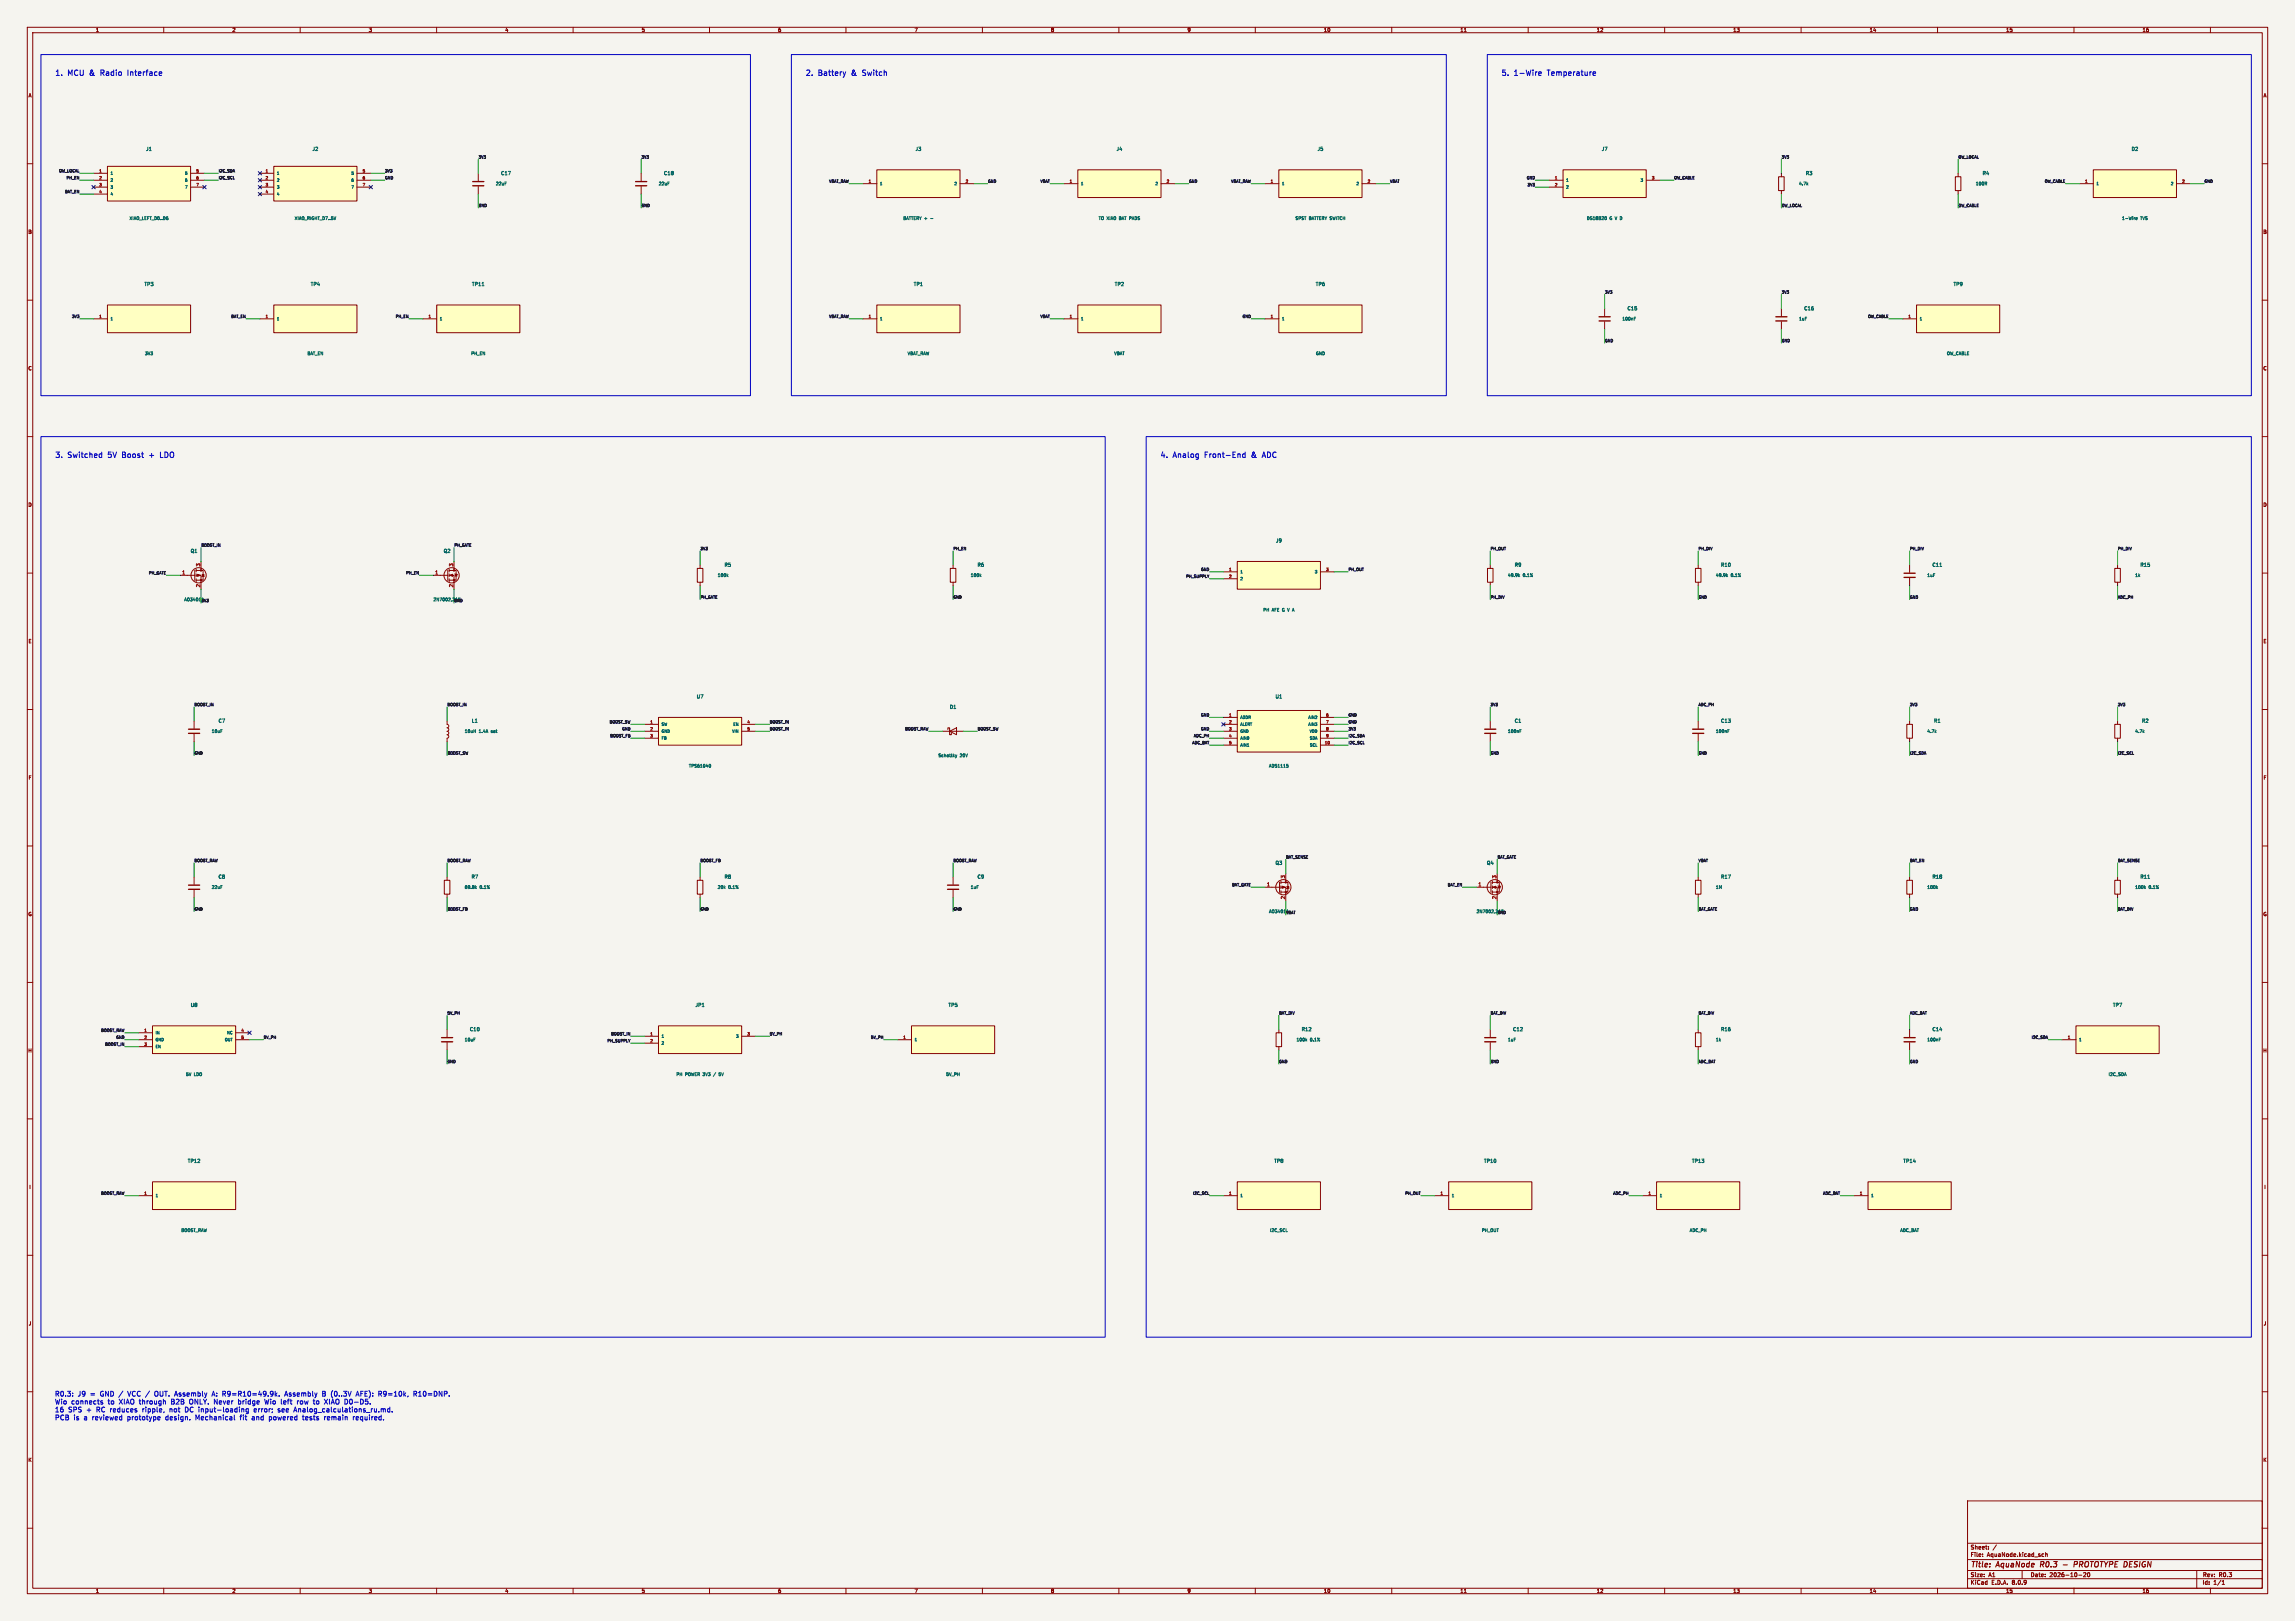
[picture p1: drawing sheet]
<svg xmlns="http://www.w3.org/2000/svg" width="841mm" height="594mm" viewBox="0 0 841 594" stroke-linecap="round" stroke-linejoin="round" font-family="sans-serif">
<defs><g id="words">
<g font-size="2.8" fill="#0000c2">
<text x="20" y="28.3">1.</text>
<text x="25" y="28.3">MCU</text>
<text x="33.6" y="28.3">&amp;</text>
<text x="38.2" y="28.3">Radio</text>
<text x="48.8" y="28.3">Interface</text>
<text x="295" y="28.3">2.</text>
<text x="300" y="28.3">Battery</text>
<text x="312.8" y="28.3">&amp;</text>
<text x="317.4" y="28.3">Switch</text>
<text x="550" y="28.3">5.</text>
<text x="555" y="28.3">1-Wire</text>
<text x="567.8" y="28.3">Temperature</text>
<text x="20" y="168.3">3.</text>
<text x="25" y="168.3">Switched</text>
<text x="40.3" y="168.3">5V</text>
<text x="46.1" y="168.3">Boost</text>
<text x="61.3" y="168.3">LDO</text>
<text x="425" y="168.3">4.</text>
<text x="430" y="168.3">Analog</text>
<text x="442.2" y="168.3">Front-End</text>
<text x="460" y="168.3">&amp;</text>
<text x="464.6" y="168.3">ADC</text>
</g>
<g font-size="2.8" fill="#840000">
<text x="722" y="574.9">Title:</text>
<text x="731.7" y="574.9">AquaNode</text>
<text x="748.5" y="574.9">R0.3</text>
<text x="762.4" y="574.9">PROTOTYPE DESIGN</text>
</g>
<g font-size="2.5" fill="#0000c2">
<text x="20" y="512">R0.3:</text>
<text x="20" y="514.9">Wio connects</text>
<text x="28.4" y="512">J9</text>
<text x="33" y="512">=</text>
<text x="36.7" y="512">GND /</text>
<text x="39.5" y="514.9">to</text>
<text x="43.6" y="514.9">XIAO through</text>
<text x="47" y="512">VCC /</text>
<text x="56.9" y="512">OUT. Assembly</text>
<text x="62.8" y="514.9">B2B</text>
<text x="69.6" y="514.9">ONLY. Never</text>
<text x="78.2" y="512">A: R9=R10=49.9k.</text>
<text x="87.6" y="514.9">bridge</text>
<text x="97.5" y="514.9">Wio left</text>
<text x="105.1" y="512">Assembly</text>
<text x="109.5" y="514.9">row</text>
<text x="115.6" y="514.9">to</text>
<text x="118.9" y="512">B (0..3V</text>
<text x="119.7" y="514.9">XIAO D0-D5.</text>
<text x="131.5" y="512">AFE):</text>
<text x="139.7" y="512">R9=10k,</text>
<text x="152.7" y="512">R10=DNP.</text>
<text x="20" y="517.8">16</text>
<text x="20" y="520.7">PCB is</text>
<text x="24.9" y="517.8">SPS +</text>
<text x="30.7" y="520.7">a reviewed</text>
<text x="35.3" y="517.8">RC reduces</text>
<text x="46.7" y="520.7">prototype</text>
<text x="52.3" y="517.8">ripple,</text>
<text x="60.8" y="520.7">design.</text>
<text x="62.3" y="517.8">not</text>
<text x="68.1" y="517.8">DC input-loading</text>
<text x="71.8" y="520.7">Mechanical</text>
<text x="88.3" y="520.7">fit</text>
<text x="92.7" y="520.7">and</text>
<text x="93.6" y="517.8">error;</text>
<text x="99" y="520.7">powered</text>
<text x="102.4" y="517.8">see</text>
<text x="108.4" y="517.8">Analog_calculations_ru.md.</text>
<text x="111.5" y="520.7">tests</text>
<text x="119.5" y="520.7">remain</text>
<text x="130.1" y="520.7">required.</text>
</g>
<g font-size="2.1" fill="#840000">
<text x="722" y="568">Sheet:</text>
<text x="722" y="570.7">File:</text>
<text x="728.1" y="570.7">AquaNode.kicad_sch</text>
<text x="722" y="580.9">KiCad</text>
<text x="722" y="578.1">Size:</text>
<text x="728.7" y="578.1">A1</text>
<text x="729.7" y="580.9">E.D.A.</text>
<text x="737.3" y="580.9">8.0.9</text>
<text x="744" y="578.1">Date:</text>
<text x="751" y="578.1">2026-10-20</text>
<text x="807" y="578.3">Rev:</text>
<text x="807" y="580.9">Id:</text>
<text x="811.1" y="580.9">1/1</text>
<text x="813.4" y="578.3">R0.3</text>
</g>
<g font-size="1.8" fill="#840000">
<text x="35" y="11.9">1</text>
<text x="85" y="11.9">2</text>
<text x="135" y="11.9">3</text>
<text x="185" y="11.9">4</text>
<text x="235" y="11.9">5</text>
<text x="285" y="11.9">6</text>
<text x="335" y="11.9">7</text>
<text x="385" y="11.9">8</text>
<text x="435" y="11.9">9</text>
<text x="485" y="11.9">10</text>
<text x="535" y="11.9">11</text>
<text x="585" y="11.9">12</text>
<text x="635" y="11.9">13</text>
<text x="685" y="11.9">14</text>
<text x="735" y="11.9">15</text>
<text x="785" y="11.9">16</text>
<text x="10.3" y="35.9">A</text>
<text x="829.3" y="35.9">A</text>
<text x="10.3" y="85.9">B</text>
<text x="829.2" y="85.9">B</text>
<text x="10.3" y="135.9">C</text>
<text x="829.2" y="135.9">C</text>
<text x="10.3" y="185.9">D</text>
<text x="829.2" y="185.9">D</text>
<text x="10.3" y="235.9">E</text>
<text x="829.3" y="235.9">E</text>
<text x="10.3" y="285.9">F</text>
<text x="829.3" y="285.9">F</text>
<text x="10.3" y="335.9">G</text>
<text x="829.2" y="335.9">G</text>
<text x="10.2" y="385.9">H</text>
<text x="829.2" y="385.9">H</text>
<text x="10.6" y="435.9">I</text>
<text x="829.6" y="435.9">I</text>
<text x="10.4" y="485.9">J</text>
<text x="829.4" y="485.9">J</text>
<text x="10.3" y="535.9">K</text>
<text x="829.2" y="535.9">K</text>
<text x="35" y="583.9">1</text>
<text x="85" y="583.9">2</text>
<text x="135" y="583.9">3</text>
<text x="185" y="583.9">4</text>
<text x="235" y="583.9">5</text>
<text x="285" y="583.9">6</text>
<text x="335" y="583.9">7</text>
<text x="385" y="583.9">8</text>
<text x="435" y="583.9">9</text>
<text x="485" y="583.9">10</text>
<text x="535" y="583.9">11</text>
<text x="585" y="583.9">12</text>
<text x="635" y="583.9">13</text>
<text x="685" y="583.9">14</text>
<text x="735" y="583.9">15</text>
<text x="785" y="583.9">16</text>
</g>
<g font-size="1.8" fill="#006464">
<text x="53.4" y="55.5">J1</text>
<text x="114.4" y="55.5">J2</text>
<text x="335.4" y="55.5">J3</text>
<text x="409" y="55.5">J4</text>
<text x="482.7" y="55.5">J5</text>
<text x="586.8" y="55.5">J7</text>
<text x="781" y="55.5">D2</text>
<text x="183.5" y="64.4">C17</text>
<text x="243.2" y="64.4">C18</text>
<text x="661.6" y="64.4">R3</text>
<text x="726.4" y="64.4">R4</text>
<text x="52.8" y="105">TP3</text>
<text x="113.7" y="105">TP4</text>
<text x="172.8" y="105">TP11</text>
<text x="334.7" y="105">TP1</text>
<text x="408.4" y="105">TP2</text>
<text x="482" y="105">TP6</text>
<text x="715.7" y="105">TP9</text>
<text x="596.2" y="113.9">C15</text>
<text x="661" y="113.9">C16</text>
<text x="69.7" y="202.8">Q1</text>
<text x="162.5" y="202.8">Q2</text>
<text x="467.4" y="199">J9</text>
<text x="265.4" y="207.9">R5</text>
<text x="358.1" y="207.9">R6</text>
<text x="554.9" y="207.9">R9</text>
<text x="630.5" y="207.9">R10</text>
<text x="708" y="207.9">C11</text>
<text x="784.2" y="207.9">R15</text>
<text x="255.2" y="256.1">U7</text>
<text x="467.3" y="256.1">U1</text>
<text x="347.9" y="259.9">D1</text>
<text x="79.9" y="265">C7</text>
<text x="172.8" y="265">L1</text>
<text x="554.9" y="265">C1</text>
<text x="630.5" y="265">C13</text>
<text x="708.6" y="265">R1</text>
<text x="784.8" y="265">R2</text>
<text x="467.3" y="317.1">Q3</text>
<text x="544.7" y="317.1">Q4</text>
<text x="79.9" y="322.2">C8</text>
<text x="172.6" y="322.2">R7</text>
<text x="265.4" y="322.2">R8</text>
<text x="358.1" y="322.2">C9</text>
<text x="630.5" y="322.2">R17</text>
<text x="708" y="322.2">R18</text>
<text x="784.2" y="322.2">R11</text>
<text x="69.7" y="369.2">U8</text>
<text x="254.7" y="369.2">JP1</text>
<text x="347.4" y="369.2">TP5</text>
<text x="774.1" y="369.2">TP7</text>
<text x="172" y="378.1">C10</text>
<text x="476.8" y="378.1">R12</text>
<text x="554.3" y="378.1">C12</text>
<text x="630.5" y="378.1">R16</text>
<text x="708" y="378.1">C14</text>
<text x="68.7" y="426.3">TP12</text>
<text x="466.8" y="426.3">TP8</text>
<text x="543.7" y="426.3">TP10</text>
<text x="619.9" y="426.3">TP13</text>
<text x="697.3" y="426.3">TP14</text>
</g>
<g font-size="1.8" fill="#a90000">
<text x="73.4" y="207.7" transform="rotate(-90 73.4 207.7)">3</text>
<text x="166.1" y="207.7" transform="rotate(-90 166.1 207.7)">3</text>
<text x="66.6" y="210.6">1</text>
<text x="73.4" y="215.3" transform="rotate(-90 73.4 215.3)">2</text>
<text x="159.3" y="210.6">1</text>
<text x="166.1" y="215.3" transform="rotate(-90 166.1 215.3)">2</text>
<text x="470.9" y="322" transform="rotate(-90 470.9 322)">3</text>
<text x="548.4" y="322" transform="rotate(-90 548.4 322)">3</text>
<text x="464.1" y="324.9">1</text>
<text x="470.9" y="329.6" transform="rotate(-90 470.9 329.6)">2</text>
<text x="541.6" y="324.9">1</text>
<text x="548.4" y="329.6" transform="rotate(-90 548.4 329.6)">2</text>
</g>
<g font-size="1.5" fill="#006464">
<text x="181.6" y="68.1">22uF</text>
<text x="241.3" y="68.1">22uF</text>
<text x="659.1" y="68.1">4.7k</text>
<text x="723.9" y="68.1">100R</text>
<text x="47.3" y="80.8">XIAO_LEFT_D0..D6</text>
<text x="107.8" y="80.8">XIAO_RIGHT_D7..5V</text>
<text x="330.9" y="80.8">BATTERY +</text>
<text x="341.1" y="80.8">-</text>
<text x="402.5" y="80.8">TO XIAO</text>
<text x="410.3" y="80.8">BAT PADS</text>
<text x="474.6" y="80.8">SPST</text>
<text x="479.7" y="80.8">BATTERY SWITCH</text>
<text x="581.3" y="80.8">DS18B20</text>
<text x="589.9" y="80.8">G V D</text>
<text x="777.5" y="80.8">1-Wire</text>
<text x="784.4" y="80.8">TVS</text>
<text x="594.3" y="117.6">100nF</text>
<text x="659.1" y="117.6">1uF</text>
<text x="53" y="130.3">3V3</text>
<text x="112.5" y="130.3">BAT_EN</text>
<text x="172.5" y="130.3">PH_EN</text>
<text x="332.5" y="130.3">VBAT_RAW</text>
<text x="408.2" y="130.3">VBAT</text>
<text x="482.1" y="130.3">GND</text>
<text x="713.3" y="130.3">OW_CABLE</text>
<text x="262.9" y="211.6">100k</text>
<text x="355.6" y="211.6">100k</text>
<text x="552.4" y="211.6">49.9k</text>
<text x="558.1" y="211.6">0.1%</text>
<text x="628.6" y="211.6">49.9k</text>
<text x="634.3" y="211.6">0.1%</text>
<text x="706.1" y="211.6">1uF</text>
<text x="782.3" y="211.6">1k</text>
<text x="67.4" y="220.5">AO3401A</text>
<text x="158.7" y="220.5">2N7002,215</text>
<text x="462.8" y="224.3">PH</text>
<text x="466.1" y="224.3">AFE G V A</text>
<text x="77.4" y="268.7">10uF</text>
<text x="170.2" y="268.7">10uH</text>
<text x="175.5" y="268.7">1.4A</text>
<text x="180.1" y="268.7">sat</text>
<text x="552.4" y="268.7">100nF</text>
<text x="628.6" y="268.7">100nF</text>
<text x="706.1" y="268.7">4.7k</text>
<text x="782.3" y="268.7">4.7k</text>
<text x="252.3" y="281.4">TPS61040</text>
<text x="343.7" y="277.6">Schottky</text>
<text x="351.8" y="277.6">20V</text>
<text x="464.9" y="281.4">ADS1115</text>
<text x="77.4" y="325.9">22uF</text>
<text x="170.2" y="325.9">69.8k</text>
<text x="175.8" y="325.9">0.1%</text>
<text x="262.9" y="325.9">20k</text>
<text x="266.9" y="325.9">0.1%</text>
<text x="355.6" y="325.9">1uF</text>
<text x="628.6" y="325.9">1M</text>
<text x="706.1" y="325.9">100k</text>
<text x="782.3" y="325.9">100k</text>
<text x="787.4" y="325.9">0.1%</text>
<text x="541" y="334.8">2N7002,215</text>
<text x="170.2" y="381.8">10uF</text>
<text x="475" y="381.8">100k</text>
<text x="480.1" y="381.8">0.1%</text>
<text x="552.4" y="381.8">1uF</text>
<text x="628.6" y="381.8">1k</text>
<text x="706.1" y="381.8">100nF</text>
<text x="68" y="394.5">5V</text>
<text x="71.1" y="394.5">LDO</text>
<text x="247.7" y="394.5">PH</text>
<text x="251.1" y="394.5">POWER 3V3</text>
<text x="261.8" y="394.5">/</text>
<text x="264.1" y="394.5">5V</text>
<text x="346.6" y="394.5">5V_PH</text>
<text x="772.6" y="394.5">I2C_SDA</text>
<text x="66.3" y="451.6">BOOST_RAW</text>
<text x="465.2" y="451.6">I2C_SCL</text>
<text x="542.9" y="451.6">PH_OUT</text>
<text x="619.1" y="451.6">ADC_PH</text>
<text x="696.2" y="451.6">ADC_BAT</text>
</g>
<text font-size="1.5" fill="#0f0f0f" x="464.9" y="334.8">AO3401AVBAT</text>
<g font-size="1.4" fill="#0f0f0f">
<text x="175.3" y="58.1">3V3</text>
<text x="234.9" y="58.1">3V3</text>
<text x="652.8" y="58.1">3V3</text>
<text x="717.5" y="58.1">OW_LOCAL</text>
<text x="21.5" y="63.2">OW_LOCAL</text>
<text x="24.2" y="65.8">PH_EN</text>
<text x="80" y="63.2">I2C_SDA</text>
<text x="80" y="65.8">I2C_SCL</text>
<text x="141" y="63.2">3V3</text>
<text x="141" y="65.8">GND</text>
<text x="559.3" y="65.8">GND</text>
<text x="613.4" y="65.8">OW_CABLE</text>
<text x="23.6" y="70.8">BAT_EN</text>
<text x="303.7" y="67">VBAT_RAW</text>
<text x="361.9" y="67">GND</text>
<text x="381.1" y="67">VBAT</text>
<text x="435.6" y="67">GND</text>
<text x="451" y="67">VBAT_RAW</text>
<text x="509.3" y="67">VBAT</text>
<text x="559.6" y="68.3">3V3</text>
<text x="749.1" y="67">OW_CABLE</text>
<text x="807.7" y="67">GND</text>
<text x="175.3" y="75.9">GND</text>
<text x="234.9" y="75.9">GND</text>
<text x="652.8" y="75.9">OW_LOCAL</text>
<text x="717.5" y="75.9">OW_CABLE</text>
<text x="588" y="107.7">3V3</text>
<text x="652.8" y="107.7">3V3</text>
<text x="26.2" y="116.6">3V3</text>
<text x="84.6" y="116.6">BAT_EN</text>
<text x="144.8" y="116.6">PH_EN</text>
<text x="303.7" y="116.6">VBAT_RAW</text>
<text x="381.1" y="116.6">VBAT</text>
<text x="455.2" y="116.6">GND</text>
<text x="684.4" y="116.6">OW_CABLE</text>
<text x="588" y="125.5">GND</text>
<text x="652.8" y="125.5">GND</text>
<text x="73.7" y="200.4">BOOST_IN</text>
<text x="166.4" y="200.4">PH_GATE</text>
<text x="256.5" y="201.7">3V3</text>
<text x="349.2" y="201.7">PH_EN</text>
<text x="546.1" y="201.7">PH_OUT</text>
<text x="622.3" y="201.7">PH_DIV</text>
<text x="699.8" y="201.7">PH_DIV</text>
<text x="776" y="201.7">PH_DIV</text>
<text x="439.9" y="209.3">GND</text>
<text x="494" y="209.3">PH_OUT</text>
<text x="54.4" y="210.5">PH_GATE</text>
<text x="148.7" y="210.5">PH_EN</text>
<text x="434.5" y="211.8">PH_SUPPLY</text>
<text x="73.7" y="220.7">3V3</text>
<text x="166.4" y="220.7">GND</text>
<text x="256.5" y="219.4">PH_GATE</text>
<text x="349.2" y="219.4">GND</text>
<text x="546.1" y="219.4">PH_DIV</text>
<text x="622.3" y="219.4">GND</text>
<text x="699.8" y="219.4">GND</text>
<text x="776" y="219.4">ADC_PH</text>
<text x="71.1" y="258.8">BOOST_IN</text>
<text x="163.8" y="258.8">BOOST_IN</text>
<text x="439.9" y="262.6">GND</text>
<text x="494" y="262.6">GND</text>
<text x="546.1" y="258.8">3V3</text>
<text x="622.3" y="258.8">ADC_PH</text>
<text x="699.8" y="258.8">3V3</text>
<text x="776" y="258.8">3V3</text>
<text x="223.2" y="265.2">BOOST_SW</text>
<text x="227.8" y="267.7">GND</text>
<text x="281.9" y="265.2">BOOST_IN</text>
<text x="281.9" y="267.7">BOOST_IN</text>
<text x="331.5" y="267.7">BOOST_RAW</text>
<text x="358.1" y="267.7">BOOST_SW</text>
<text x="439.9" y="267.7">GND</text>
<text x="494" y="265.2">GND</text>
<text x="494" y="267.7">3V3</text>
<text x="223.5" y="270.2">BOOST_FB</text>
<text x="436.7" y="272.8">ADC_BAT</text>
<text x="437.3" y="270.2">ADC_PH</text>
<text x="494" y="270.2">I2C_SDA</text>
<text x="494" y="272.8">I2C_SCL</text>
<text x="71.1" y="276.6">GND</text>
<text x="163.8" y="276.6">BOOST_SW</text>
<text x="546.1" y="276.6">GND</text>
<text x="622.3" y="276.6">GND</text>
<text x="699.8" y="276.6">I2C_SDA</text>
<text x="776" y="276.6">I2C_SCL</text>
<text x="71.1" y="316">BOOST_RAW</text>
<text x="163.8" y="316">BOOST_RAW</text>
<text x="256.5" y="316">BOOST_FB</text>
<text x="349.2" y="316">BOOST_RAW</text>
<text x="471.2" y="314.7">BAT_SENSE</text>
<text x="548.6" y="314.7">BAT_GATE</text>
<text x="622.3" y="316">VBAT</text>
<text x="699.8" y="316">BAT_EN</text>
<text x="776" y="316">BAT_SENSE</text>
<text x="451.3" y="324.8">BAT_GATE</text>
<text x="530.3" y="324.8">BAT_EN</text>
<text x="71.1" y="333.7">GND</text>
<text x="163.8" y="333.7">BOOST_FB</text>
<text x="256.5" y="333.7">GND</text>
<text x="349.2" y="333.7">GND</text>
<text x="548.6" y="335">GND</text>
<text x="622.3" y="333.7">BAT_GATE</text>
<text x="699.8" y="333.7">GND</text>
<text x="776" y="333.7">BAT_DIV</text>
<text x="163.8" y="371.8">5V_PH</text>
<text x="468.6" y="371.8">BAT_DIV</text>
<text x="546.1" y="371.8">BAT_DIV</text>
<text x="622.3" y="371.8">BAT_DIV</text>
<text x="699.8" y="371.8">ADC_BAT</text>
<text x="36.9" y="378.2">BOOST_RAW</text>
<text x="38.4" y="383.3">BOOST_IN</text>
<text x="42.4" y="380.7">GND</text>
<text x="96.5" y="380.7">5V_PH</text>
<text x="222.4" y="382">PH_SUPPLY</text>
<text x="223.8" y="379.5">BOOST_IN</text>
<text x="281.9" y="379.5">5V_PH</text>
<text x="319" y="380.7">5V_PH</text>
<text x="744.3" y="380.7">I2C_SDA</text>
<text x="163.8" y="389.6">GND</text>
<text x="468.6" y="389.6">GND</text>
<text x="546.1" y="389.6">GND</text>
<text x="622.3" y="389.6">ADC_BAT</text>
<text x="699.8" y="389.6">GND</text>
<text x="36.9" y="437.9">BOOST_RAW</text>
<text x="437" y="437.9">I2C_SCL</text>
<text x="514.8" y="437.9">PH_OUT</text>
<text x="591" y="437.9">ADC_PH</text>
<text x="667.9" y="437.9">ADC_BAT</text>
</g>
<g font-size="1.4" fill="#a90000">
<text x="36.2" y="63.2">1</text>
<text x="36.2" y="65.8">2</text>
<text x="71.8" y="63.2">5</text>
<text x="71.8" y="65.8">6</text>
<text x="97.2" y="63.2">1</text>
<text x="97.2" y="65.8">2</text>
<text x="132.7" y="63.2">5</text>
<text x="132.7" y="65.8">6</text>
<text x="569.6" y="65.8">1</text>
<text x="605.2" y="65.8">3</text>
<text x="36.2" y="68.3">3</text>
<text x="36.2" y="70.9">4</text>
<text x="71.8" y="68.3">7</text>
<text x="97.2" y="68.3">3</text>
<text x="97.2" y="70.9">4</text>
<text x="132.7" y="68.3">7</text>
<text x="318.2" y="67.1">1</text>
<text x="353.7" y="67.1">2</text>
<text x="391.8" y="67.1">1</text>
<text x="427.4" y="67.1">2</text>
<text x="465.5" y="67.1">1</text>
<text x="501" y="67.1">2</text>
<text x="569.6" y="68.3">2</text>
<text x="763.9" y="67.1">1</text>
<text x="799.5" y="67.1">2</text>
<text x="36.2" y="116.6">1</text>
<text x="97.2" y="116.6">1</text>
<text x="156.9" y="116.6">1</text>
<text x="318.2" y="116.6">1</text>
<text x="391.8" y="116.6">1</text>
<text x="465.5" y="116.6">1</text>
<text x="699.2" y="116.6">1</text>
<text x="450.2" y="209.3">1</text>
<text x="485.8" y="209.3">3</text>
<text x="450.2" y="211.8">2</text>
<text x="450.2" y="262.6">1</text>
<text x="485.8" y="262.6">6</text>
<text x="238.2" y="265.2">1</text>
<text x="238.2" y="267.7">2</text>
<text x="273.7" y="265.2">4</text>
<text x="273.7" y="267.7">5</text>
<text x="450.2" y="265.2">2</text>
<text x="450.2" y="267.7">3</text>
<text x="485.8" y="265.2">7</text>
<text x="485.8" y="267.7">8</text>
<text x="238.2" y="270.3">3</text>
<text x="450.2" y="270.3">4</text>
<text x="450.2" y="272.8">5</text>
<text x="485.3" y="272.8">10</text>
<text x="485.8" y="270.3">9</text>
<text x="52.7" y="378.2">1</text>
<text x="52.7" y="380.7">2</text>
<text x="52.7" y="383.3">3</text>
<text x="88.3" y="378.2">4</text>
<text x="88.3" y="380.7">5</text>
<text x="238.2" y="379.5">1</text>
<text x="238.2" y="382">2</text>
<text x="273.7" y="379.5">3</text>
<text x="330.9" y="380.7">1</text>
<text x="757.6" y="380.7">1</text>
<text x="52.7" y="437.9">1</text>
<text x="450.2" y="437.9">1</text>
<text x="527.7" y="437.9">1</text>
<text x="603.9" y="437.9">1</text>
<text x="681.4" y="437.9">1</text>
</g>
<g font-size="1.4" fill="#006464">
<text x="40.4" y="64.2">1</text>
<text x="67.6" y="64.2">5</text>
<text x="101.3" y="64.2">1</text>
<text x="128.6" y="64.2">5</text>
<text x="40.4" y="66.8">2</text>
<text x="40.4" y="69.3">3</text>
<text x="40.4" y="71.8">4</text>
<text x="67.6" y="66.8">6</text>
<text x="67.6" y="69.3">7</text>
<text x="101.3" y="66.8">2</text>
<text x="101.3" y="69.3">3</text>
<text x="101.3" y="71.8">4</text>
<text x="128.6" y="66.8">6</text>
<text x="128.6" y="69.3">7</text>
<text x="322.3" y="68">1</text>
<text x="349.6" y="68">2</text>
<text x="396" y="68">1</text>
<text x="423.2" y="68">2</text>
<text x="469.6" y="68">1</text>
<text x="496.9" y="68">2</text>
<text x="573.8" y="66.8">1</text>
<text x="573.8" y="69.3">2</text>
<text x="601" y="66.8">3</text>
<text x="768.1" y="68">1</text>
<text x="795.3" y="68">2</text>
<text x="40.4" y="117.6">1</text>
<text x="101.3" y="117.6">1</text>
<text x="161" y="117.6">1</text>
<text x="322.3" y="117.6">1</text>
<text x="396" y="117.6">1</text>
<text x="469.6" y="117.6">1</text>
<text x="703.3" y="117.6">1</text>
<text x="454.4" y="210.3">1</text>
<text x="454.4" y="212.8">2</text>
<text x="481.6" y="210.3">3</text>
<text x="454.4" y="263.6">ADDR</text>
<text x="479.3" y="263.6">AIN2</text>
<text x="242.3" y="266.2">SW</text>
<text x="242.3" y="268.7">GND</text>
<text x="268.1" y="268.7">VIN</text>
<text x="268.6" y="266.2">EN</text>
<text x="454.4" y="266.2">ALERT</text>
<text x="454.4" y="268.7">GND</text>
<text x="479.3" y="266.2">AIN3</text>
<text x="479.7" y="268.7">VDD</text>
<text x="242.3" y="271.2">FB</text>
<text x="454.4" y="271.2">AIN0</text>
<text x="454.4" y="273.8">AIN1</text>
<text x="479.8" y="271.2">SDA</text>
<text x="479.8" y="273.8">SCL</text>
<text x="56.9" y="379.2">IN</text>
<text x="56.9" y="381.7">GND</text>
<text x="82.2" y="381.7">OUT</text>
<text x="83" y="379.2">NC</text>
<text x="242.3" y="380.5">1</text>
<text x="242.3" y="383">2</text>
<text x="269.6" y="380.5">3</text>
<text x="335" y="381.7">1</text>
<text x="761.7" y="381.7">1</text>
<text x="56.9" y="384.3">EN</text>
<text x="56.9" y="438.9">1</text>
<text x="454.4" y="438.9">1</text>
<text x="531.9" y="438.9">1</text>
<text x="608.1" y="438.9">1</text>
<text x="685.5" y="438.9">1</text>
</g>
</g></defs>
<path d="M0 0h841v594h-841z" fill="#f5f4ef" stroke="#f5f4ef" stroke-width=".37"/>
<g fill="none" stroke="#840000" stroke-width=".37">
<path d="M10 10h821v574h-821zM12 12h817v570h-817zM60 10v2M110 10v2M160 10v2M210 10v2M260 10v2M310 10v2M360 10v2M410 10v2M460 10v2M510 10v2"/>
<path d="M536.6 11.6h.7M560 10v2M610 10v2M660 10v2M710 10v2M760 10v2M810 10v2M10 60h2M829 60h2M10 110h2M829 110h2M10 160h2"/>
<path d="M829 160h2M10 210h2M829 210h2M10 260h2M829 260h2M622.3 264.2v2.8M622.3 269v2.8M10 310h2M829 310h2M621.3 322.6h2v5.1h-2zM622.3 321.3v1.3M622.3 327.7v1.2"/>
<path d="M10 360h2M829 360h2M10 410h2M829 410h2M10 460h2M829 460h2M10 510h2M829 510h2M10 560h2M721 550h108v32h-108zM829 560h2M721 578.5h108"/>
<path d="M721 575.5h108M721 571.5h108M721 565.5h108M726.5 570.2h.1M726.5 570.2v.1M726.5 569.5v.1M728.7 567.5v.2M728.7 566.8v.1M731.6 566.1l-1.3 1.9M741 575.5v3M748.4 570.3h.6M748.4 569.5h.6"/>
<path d="M749.6 569.5h.6v.9M749.6 568.9v1.5M761.7 577.2h1.2M763.5 576.4l.6-.1 .3 .4-.9 1.1h.9M765.1 576.4l.2-.1a.73 .73 0 0 1 .5 .8 .73 .73 0 0 1-.6 .6l-.2-.5zM805 575.5v6.5M814.3 579.5l.4-.4v1.5M60 582v2M110 582v2M160 582v2M210 582v2M260 582v2"/>
<path d="M310 582v2M360 582v2M410 582v2M460 582v2M510 582v2M536.6 583.6h.7M560 582v2M610 582v2M660 582v2M710 582v2M760 582v2M810 582v2"/>
<path d="M814.3 580.6h.9"/>
</g>
<path d="M747.9 572.2l-.2 2M756.1 573.4h1.5M760.1 573.3l.9-.1 .2-.8-1-.2-.2 2" fill="none" stroke="#840000" stroke-width=".4"/>
<path d="M620.3 268.7h4M620.3 267.2h4" fill="none" stroke="#840000" stroke-width=".51"/>
<path d="M633.1 267.9h.4M633.1 267.4h.6" fill="none" stroke="#006464" stroke-width=".37"/>
<path d="M684.5 433.1h30.5v10.1h-30.5z" fill="#ffffc2"/>
<g fill="none" stroke="#840000" stroke-width=".37">
<path d="M621.3 208.3h2v5.1h-2zM622.3 207v1.3M622.3 213.4v1.2M71.1 321.3v2.8M71.1 326.1v2.8M541 325.1h5.4M546.4 323.2v3.8M546.9 325.1h1.7v5.1M546.9 323.3h2.5v3.6h-2.5M546.9 322.8v1M546.9 324.6v1M546.9 326.4v1"/>
<path d="M548.6 320v3.3M548.9 324.6l1 .3M549.4 324.7l.4 .7h-.8zM163.8 377.2v2.8M621.3 378.5h2v5h-2zM622.3 377.2v1.3M163.8 382v2.8M622.3 383.5v1.3M679.4 438.1h5.1M684.5 433.1h30.5v10.1h-30.5z"/>
<circle cx="547.8" cy="325.1" r="2.79"/>
</g>
<path d="M69.1 325.9h4.1M69.1 324.4h4.1M161.8 381.8h4.1M161.8 380.2h4.1" fill="none" stroke="#840000" stroke-width=".51"/>
<path d="M632.8 210.9l.3 .4M633.1 210.6l-.4 .4M80.9 324.5h.5M550.9 333.4h-.6v.5M173.6 380.4h.6" fill="none" stroke="#006464" stroke-width=".37"/>
<g fill="#840000" stroke="#840000" stroke-width=".37">
<path d="M547.1 325.1l1-.4v.8z"/>
<circle cx="548.6" cy="326.9" r=".25"/>
<circle cx="548.6" cy="323.3" r=".25"/>
</g>
<path d="M55.9 375.9h30.5v10.2h-30.5z" fill="#ffffc2"/>
<g fill="none" stroke="#840000" stroke-width=".37">
<path d="M546.1 264.2v2.8M546.1 269v2.8M255.5 322.6h2.1v5.1h-2.1zM256.5 321.3v1.3M256.5 327.7v1.2M349.2 321.3v2.8M349.2 326.1v2.8M50.8 378.5h5.1M55.9 375.9h30.5v10.2h-30.5zM86.4 378.5h5M50.8 381h5.1M50.8 383.5h5.1"/>
<path d="M86.4 381h5"/>
</g>
<path d="M544.1 268.7h4M544.1 267.2h4M347.2 325.9h4.1M347.2 324.4h4.1" fill="none" stroke="#840000" stroke-width=".51"/>
<path d="M556.9 267.9h.4M556.9 267.4h.6" fill="none" stroke="#006464" stroke-width=".37"/>
<path d="M453.4 260.3h30.5v15.3h-30.5z" fill="#ffffc2"/>
<g fill="none" stroke="#840000" stroke-width=".37">
<path d="M345.4 268h7.7M347.3 267.3v-.6h.7v2.5h.6v-.6M348 268l2.5-1.3v2.5zM448.3 262.9h5.1M448.3 273h5.1M448.3 265.4h5.1M448.3 268h5.1M448.3 270.5h5.1M453.4 260.3h30.5v15.3h-30.5zM483.9 262.9h5M483.9 273h5M483.9 265.4h5"/>
<path d="M483.9 268h5M483.9 270.5h5"/>
</g>
<path d="M350.1 276.6l.3 .8M350.4 277.4l-.3 .3M350.6 276.6l-.2 .8M471.5 280.1h.5M471.9 280.5l.2 .2-.2 .5" fill="none" stroke="#006464" stroke-width=".37"/>
<path d="M395 62.2h30.4v10.2h-30.4z" fill="#ffffc2"/>
<path d="M389.9 67.3h5.1M395 62.2h30.4v10.2h-30.4zM425.4 67.3h5.1" fill="none" stroke="#840000" stroke-width=".37"/>
<path d="M760.7 375.9h30.5v10.2h-30.5z" fill="#ffffc2"/>
<path d="M699.8 207v2.8M699.8 211.8v2.8M760.7 375.9h30.5v10.2h-30.5zM755.6 381h5.1" fill="none" stroke="#840000" stroke-width=".37"/>
<path d="M697.7 211.6h4.1M697.7 210.1h4.1" fill="none" stroke="#840000" stroke-width=".51"/>
<path d="M710.8 207.6h.7" fill="none" stroke="#006464" stroke-width=".37"/>
<path d="M468.6 111.8h30.5v10.1h-30.5z" fill="#ffffc2"/>
<path d="M463.5 116.8h5.1M468.6 111.8h30.5v10.1h-30.5z" fill="none" stroke="#840000" stroke-width=".37"/>
<path d="M395 111.8h30.4v10.1h-30.4z" fill="#ffffc2"/>
<path d="M389.9 116.8h5.1M395 111.8h30.4v10.1h-30.4z" fill="none" stroke="#840000" stroke-width=".37"/>
<path d="M468.6 62.2h30.5v10.2h-30.5z" fill="#ffffc2"/>
<path d="M463.5 67.3h5.1M468.6 62.2h30.5v10.2h-30.5zM499.1 67.3h5.1M775 208.3h2v5.1h-2zM776 207v1.3M776 213.4v1.2M698.8 265.4h2v5.1h-2zM699.8 264.2v1.2M699.8 270.5v1.3" fill="none" stroke="#840000" stroke-width=".37"/>
<path d="M241.3 262.9h30.5v10.1h-30.5z" fill="#ffffc2"/>
<path d="M255.5 208.3h2.1v5.1h-2.1zM256.5 207v1.3M256.5 213.4v1.2M236.2 265.4h5.1M236.2 268h5.1M236.2 270.5h5.1M241.3 262.9h30.5v10.1h-30.5zM271.8 265.4h5.1M271.8 268h5.1M775 265.4h2v5.1h-2zM776 264.2v1.2M776 270.5v1.3" fill="none" stroke="#840000" stroke-width=".37"/>
<path d="M266.5 210.9l.3 .4M266.8 210.6l-.4 .4M260 280.1h.1a.53 .53 0 0 1 .4 .5 .53 .53 0 0 1-.5 .5" fill="none" stroke="#006464" stroke-width=".37"/>
<path d="M321.3 62.2h30.5v10.2h-30.5z" fill="#ffffc2"/>
<g fill="none" stroke="#840000" stroke-width=".37">
<path d="M234.9 63.5v2.8M234.9 68.3v2.8M316.2 67.3h5.1M321.3 62.2h30.5v10.2h-30.5zM351.8 67.3h5.1M463.5 325.1h5.4M468.9 323.2v3.8M469.4 325.1h1.8v5.1M469.4 323.3h2.5v3.6h-2.5M469.4 322.8v1M469.4 324.6v1M469.4 326.4v1"/>
<path d="M471.2 320v3.3M471.6 324.9h.7l-.4 .6zM472.4 325.4l-1 .2M775 322.6h2v5.1h-2zM776 321.3v1.3M776 327.7v1.2"/>
<circle cx="470.3" cy="325.1" r="2.79"/>
</g>
<path d="M244.7 66.7h.6M785.9 325.2l.3 .4M786.2 324.9l-.4 .4M787 321.9h.7" fill="none" stroke="#006464" stroke-width=".37"/>
<path d="M232.9 68.1h4.1M232.9 66.5h4.1" fill="none" stroke="#840000" stroke-width=".51"/>
<g fill="#840000" stroke="#840000" stroke-width=".37">
<path d="M469.9 324.7l1 .4-1 .4z"/>
<circle cx="471.2" cy="326.9" r=".25"/>
<circle cx="471.2" cy="323.3" r=".25"/>
</g>
<path d="M321.3 111.8h30.5v10.1h-30.5z" fill="#ffffc2"/>
<path d="M316.2 116.8h5.1M321.3 111.8h30.5v10.1h-30.5z" fill="none" stroke="#840000" stroke-width=".37"/>
<path d="M453.4 205.7h30.5v10.2h-30.5z" fill="#ffffc2"/>
<path d="M175.3 63.5v2.8M175.3 68.3v2.8M448.3 209.5h5.1M448.3 212.1h5.1M453.4 205.7h30.5v10.2h-30.5zM483.9 209.5h5" fill="none" stroke="#840000" stroke-width=".37"/>
<path d="M173.2 68.1h4.1M173.2 66.5h4.1" fill="none" stroke="#840000" stroke-width=".51"/>
<path d="M185.1 66.7h.5" fill="none" stroke="#006464" stroke-width=".37"/>
<path d="M334 375.9h30.5v10.2h-30.5z" fill="#ffffc2"/>
<path d="M334 375.9h30.5v10.2h-30.5zM467.6 378.5h2v5h-2zM468.6 377.2v1.3M328.9 381h5.1M468.6 383.5v1.3" fill="none" stroke="#840000" stroke-width=".37"/>
<path d="M478.6 381.1l.3 .4M478.9 380.8l-.4 .4" fill="none" stroke="#006464" stroke-width=".37"/>
<path d="M100.3 61h30.5v12.7h-30.5z" fill="#ffffc2"/>
<path d="M95.2 63.5h5.1M95.2 66h5.1M95.2 68.6h5.1M95.2 71.1h5.1M100.3 61h30.5v12.7h-30.5zM130.8 63.5h5.1M130.8 66h5.1M130.8 68.6h5.1M163.8 264.2v1.2l.5 .2 .2 .5-.7 .6 .5 .2 .2 .4-.7 .7 .5 .2 .2 .4-.7 .6 .5 .2 .2 .5-.2 .4-.5 .2v1.3" fill="none" stroke="#840000" stroke-width=".37"/>
<path d="M173.6 267.9h.7M174.3 267.4v1.1" fill="none" stroke="#006464" stroke-width=".37"/>
<path d="M241.3 375.9h30.5v10.2h-30.5z" fill="#ffffc2"/>
<path d="M236.2 379.7h5.1M241.3 375.9h30.5v10.2h-30.5zM271.8 379.7h5.1M236.2 382.3h5.1" fill="none" stroke="#840000" stroke-width=".37"/>
<path d="M263.5 394.1h.1M263.5 394.1l.1 .1M264 393.1h-.5v.5l.1-.1" fill="none" stroke="#006464" stroke-width=".37"/>
<path d="M607.1 433.1h30.4v10.1h-30.4z" fill="#ffffc2"/>
<g fill="none" stroke="#840000" stroke-width=".37">
<path d="M158.7 210.8h5.4M164.1 208.9v3.8M164.6 210.8h1.8v5.1M164.6 209h2.5v3.6h-2.5M164.6 208.5v1M164.6 210.3v1M164.6 212.1v1M166.4 205.7v3.3M166.6 210.3l1 .3M167.1 210.4l.4 .7h-.7zM545.1 208.3h2v5.1h-2zM546.1 207v1.3"/>
<path d="M546.1 213.4v1.2M602 438.1h5.1M607.1 433.1h30.4v10.1h-30.4z"/>
<circle cx="165.5" cy="210.8" r="2.79"/>
</g>
<path d="M168.6 219.1h-.5l-.1 .5M556.6 210.9l.3 .4M556.9 210.6l-.4 .4" fill="none" stroke="#006464" stroke-width=".37"/>
<g fill="#840000" stroke="#840000" stroke-width=".37">
<path d="M164.8 210.8l1.1-.4v.8z"/>
<circle cx="166.4" cy="212.6" r=".25"/>
<circle cx="166.4" cy="209" r=".25"/>
</g>
<path d="M100.3 111.8h30.5v10.1h-30.5z" fill="#ffffc2"/>
<path d="M95.2 116.8h5.1M100.3 111.8h30.5v10.1h-30.5z" fill="none" stroke="#840000" stroke-width=".37"/>
<path d="M160 111.8h30.5v10.1h-30.5z" fill="#ffffc2"/>
<g fill="none" stroke="#840000" stroke-width=".37">
<path d="M154.9 116.8h5.1M160 111.8h30.5v10.1h-30.5zM66 210.8h5.4M71.4 208.9v3.8M71.9 210.8h1.8v5.1M71.9 209h2.5v3.6h-2.5M71.9 208.5v1M71.9 210.3v1M71.9 212.1v1M73.7 205.7v3.3M74 210.6h.8l-.4 .6zM74.9 211.1l-1 .2"/>
<path d="M546.1 377.2v2.8M546.1 382v2.8"/>
<circle cx="72.8" cy="210.8" r="2.79"/>
</g>
<path d="M176.6 104.7h.7M74.3 219.1l.3 1.1" fill="none" stroke="#006464" stroke-width=".37"/>
<g fill="#840000" stroke="#840000" stroke-width=".37">
<path d="M72.4 210.4l1 .4-1 .4z"/>
<circle cx="73.7" cy="212.6" r=".25"/>
<circle cx="73.7" cy="209" r=".25"/>
</g>
<path d="M544.1 381.8h4M544.1 380.2h4" fill="none" stroke="#840000" stroke-width=".51"/>
<path d="M530.9 433.1h30.4v10.1h-30.4z" fill="#ffffc2"/>
<path d="M525.8 438.1h5.1M530.9 433.1h30.4v10.1h-30.4z" fill="none" stroke="#840000" stroke-width=".37"/>
<path d="M39.4 61h30.4v12.7h-30.4z" fill="#ffffc2"/>
<path d="M34.3 63.5h5.1M34.3 66h5.1M34.3 68.6h5.1M34.3 71.1h5.1M39.4 61h30.4v12.7h-30.4zM69.8 63.5h5.1M69.8 66h5.1M69.8 68.6h5.1M71.1 264.2v2.8M71.1 269v2.8M699.8 377.2v2.8M699.8 382v2.8" fill="none" stroke="#840000" stroke-width=".37"/>
<path d="M69.1 268.7h4.1M69.1 267.2h4.1M697.7 381.8h4.1M697.7 380.2h4.1" fill="none" stroke="#840000" stroke-width=".51"/>
<path d="M80.9 267.4h.5M710.6 380.9h.4M710.6 380.4h.5" fill="none" stroke="#006464" stroke-width=".37"/>
<path d="M702.3 111.8h30.5v10.1h-30.5z" fill="#ffffc2"/>
<path d="M716.5 64.8h2.1v5h-2.1zM717.5 63.5v1.3M717.5 69.8v1.3M697.2 116.8h5.1M702.3 111.8h30.5v10.1h-30.5z" fill="none" stroke="#840000" stroke-width=".37"/>
<path d="M727.7 67.3l.3 .5M728 66.8v.4" fill="none" stroke="#006464" stroke-width=".37"/>
<path d="M55.9 433.1h30.5v10.1h-30.5z" fill="#ffffc2"/>
<path d="M50.8 438.1h5.1M55.9 433.1h30.5v10.1h-30.5z" fill="none" stroke="#840000" stroke-width=".37"/>
<path d="M767.1 62.2h30.5v10.2h-30.5z" fill="#ffffc2"/>
<path d="M762 67.3h5.1M767.1 62.2h30.5v10.2h-30.5zM797.6 67.3h5M652.8 113v2.8M652.8 117.9v2.7" fill="none" stroke="#840000" stroke-width=".37"/>
<path d="M782.7 80.1l.5-.1-.1-.2-.4 .1v.6h.4" fill="none" stroke="#006464" stroke-width=".37"/>
<path d="M650.7 117.6h4.1M650.7 116.1h4.1" fill="none" stroke="#840000" stroke-width=".51"/>
<path d="M453.4 433.1h30.5v10.1h-30.5z" fill="#ffffc2"/>
<path d="M348.2 208.3h2.1v5.1h-2.1zM349.2 207v1.3M349.2 213.4v1.2M448.3 438.1h5.1M453.4 433.1h30.5v10.1h-30.5z" fill="none" stroke="#840000" stroke-width=".37"/>
<path d="M359.2 210.9l.3 .4M359.5 210.6l-.4 .4" fill="none" stroke="#006464" stroke-width=".37"/>
<path d="M39.4 111.8h30.4v10.1h-30.4z" fill="#ffffc2"/>
<path d="M651.8 64.8h2v5h-2zM652.8 63.5v1.3M652.8 69.8v1.3M34.3 116.8h5.1M39.4 111.8h30.4v10.1h-30.4zM588 113v2.8M588 117.9v2.7M698.8 322.6h2v5.1h-2zM699.8 321.3v1.3M699.8 327.7v1.2" fill="none" stroke="#840000" stroke-width=".37"/>
<path d="M598.9 116.8h.3M598.9 116.2h.5M709.7 325.2l.3 .4M710 324.9l-.4 .4" fill="none" stroke="#006464" stroke-width=".37"/>
<path d="M586 117.6h4M586 116.1h4" fill="none" stroke="#840000" stroke-width=".51"/>
<path d="M572.8 62.2h30.4v10.2h-30.4z" fill="#ffffc2"/>
<path d="M567.7 66h5.1M567.7 68.6h5.1M572.8 62.2h30.4v10.2h-30.4zM603.2 66h5.1M162.8 322.6h2v5.1h-2zM163.8 321.3v1.3M163.8 327.7v1.2" fill="none" stroke="#840000" stroke-width=".37"/>
<path d="M588.3 79.4a.59 .59 0 0 1 .4 .6 .59 .59 0 0 1-.4 .5M174.3 325.2l.3 .4M174.6 324.9l-.4 .4" fill="none" stroke="#006464" stroke-width=".37"/>
<g fill="none" stroke="#0000c2" stroke-width=".37">
<path d="M15 20h260v125h-260zM290 20h240v125h-240zM545 20h280v125h-280zM37 26.7h.8M37.5 26.7l.6 1M37.8 25.7h-.8v2M46.9 25.7v2M47.8 26.3v1.4M48.1 26.3l-.3 .2M309.9 26.3l-.5 1.4M316.1 27.6l.7 .1M316.9 25.7h-.4l-.4 .3 .2 .5 .5 .2"/>
<path d="M563.9 27.6h.8M563.9 26.4l.6-.1 .3 .5-1 .2M584.4 26.3l.3 .5-.9 .2M584.6 27.6l-.2 .1M15 160h390v330h-390zM420 160h405v330h-405zM37.1 166.3l.2 .1M37.3 165.7v2M37.3 167.6l-.2 .1M44.9 166.6h.7M45.6 165.7h-.7v2h.8M54.8 166.9h1.5"/>
<path d="M55.6 166.1v1.6M58.8 165.7v2h1M60.9 165.7h-.5v2h.5M455.3 167.3l.4 .4 .6-.1M456.3 165.7v2M456.3 166.4l-.6-.1-.4 .4M459.3 165.7l-.3 .2 .3 .8M459.5 166.3l-.7 .7 .1 .6 .5 .1M462.5 167.7l.6-2 .7 2M462.7 167.1h.9M26.6 511.5v.1M26.6 510.5l.1 .1"/>
<path d="M26.7 510.6l-.1 .1M37.6 513.4l-.4-.1-.3 .3 .7 .4v.4h-.7M44.4 519.1l.2 .1M44.6 518.5v1.8M49.9 516.8l.3 .3-.3 .3M58.1 519.1l-.2 .1M58.4 519.1l.3 .4-.9 .2M60.1 517.3l-.1 .4M60.6 513.4v1.1M85.8 518.5v1.6l.3 .2M88.6 516.2v1.2M88.7 516.3l-.1 .1"/>
<path d="M89.3 516.3l.1 1.1M90.2 517.9l.2 .1M90.3 516.3l-.1 1h.8M91 516.2v1.5l-.4 .3M100.8 509.8v1.8M101 510.9l.5 .7M101.5 510.4l-.7 .7M102.3 511.5v.1M118.8 512.7l1.2 1.8M120 512.7l-1.2 1.8M130.6 511.1h.8M131 509.8l-.6 1.8"/>
<path d="M138.8 510.8h.7M139.5 509.8h-.7v1.8M139.8 516.3l.4-.1 .2 .3M140.4 516.5l.3-.3 .4 .1 .1 1.1M140.4 516.5v.9M142.8 516.3l-.5-.1-.3 .4 .2 .7h.6M142.8 515.6v1.8M143.7 517.3v.1M151.7 510.8h.7M152.4 509.8h-.7v1.8M44.6 520.2l-.2 .1M57.9 520.2h.7"/>
<path d="M69.6 520.1v.2"/>
</g>
<g fill="none" stroke="#009600" stroke-width=".37">
<path d="M175.3 58.4v5.1M234.9 58.4v5.1M652.8 58.4v5.1M717.5 58.4v5.1M29.2 66h5.1M29.2 71.1h5.1M29.2 63.5h5.1M74.9 66h5.1M74.9 63.5h5.1M135.9 66h5.1M135.9 63.5h5.1M175.3 71.1v5.1"/>
<path d="M234.9 71.1v5.1M311.1 67.3h5.1M356.9 67.3h5M384.8 67.3h5.1M430.5 67.3h5.1M458.5 67.3h5M504.2 67.3h5.1M562.6 66h5.1M562.6 68.6h5.1M608.3 66h5.1M652.8 71.1v5.1M717.5 71.1v5.1"/>
<path d="M756.9 67.3h5.1M802.6 67.3h5.1M29.2 116.8h5.1M90.2 116.8h5M149.9 116.8h5M311.1 116.8h5.1M384.8 116.8h5.1M458.5 116.8h5M588 107.9v5.1M652.8 107.9v5.1M692.1 116.8h5.1M588 120.6v5.1"/>
<path d="M652.8 120.6v5.1M61 210.8h5M73.7 200.7v5M73.7 215.9v5.1M153.7 210.8h5M166.4 200.7v5M166.4 215.9v5.1M256.5 201.9v5.1M256.5 214.6v5.1M349.2 201.9v5.1M349.2 214.6v5.1M443.2 209.5h5.1"/>
<path d="M443.2 212.1h5.1M488.9 209.5h5.1M546.1 201.9v5.1M546.1 214.6v5.1M622.3 201.9v5.1M622.3 214.6v5.1M699.8 201.9v5.1M699.8 214.6v5.1M776 201.9v5.1M776 214.6v5.1M71.1 259.1v5.1M163.8 259.1v5.1"/>
<path d="M546.1 259.1v5.1M622.3 259.1v5.1M699.8 259.1v5.1M776 259.1v5.1M71.1 271.8v5.1M163.8 271.8v5.1M231.1 268h5.1M231.1 270.5h5.1M231.1 265.4h5.1M276.9 268h5M276.9 265.4h5M340.4 268h5"/>
<path d="M353.1 268h5M443.2 273h5.1M443.2 262.9h5.1M443.2 268h5.1M443.2 270.5h5.1M488.9 273h5.1M488.9 262.9h5.1M488.9 268h5.1M488.9 270.5h5.1M488.9 265.4h5.1M546.1 271.8v5.1M622.3 271.8v5.1"/>
<path d="M699.8 271.8v5.1M776 271.8v5.1M71.1 316.2v5.1M163.8 316.2v5.1M256.5 316.2v5.1M349.2 316.2v5.1M471.2 315v5M548.6 315v5M622.3 316.2v5.1M699.8 316.2v5.1M776 316.2v5.1M71.1 328.9v5.1"/>
<path d="M163.8 328.9v5.1M256.5 328.9v5.1M349.2 328.9v5.1M458.5 325.1h5M471.2 330.2v5.1M535.9 325.1h5.1M548.6 330.2v5.1M622.3 328.9v5.1M699.8 328.9v5.1M776 328.9v5.1M45.7 378.5h5.1M163.8 372.1v5.1"/>
<path d="M231.1 379.7h5.1M276.9 379.7h5M468.6 372.1v5.1M546.1 372.1v5.1M622.3 372.1v5.1M699.8 372.1v5.1M45.7 381h5.1M45.7 383.5h5.1M91.4 381h5.1M163.8 384.8v5.1M231.1 382.3h5.1M323.8 381h5.1"/>
<path d="M468.6 384.8v5.1M546.1 384.8v5.1M622.3 384.8v5.1M699.8 384.8v5.1M750.6 381h5M45.7 438.1h5.1M443.2 438.1h5.1M520.7 438.1h5.1M596.9 438.1h5.1M674.4 438.1h5"/>
</g>
<g fill="none" stroke="#000084" stroke-width=".37">
<path d="M33.7 68l1.2 1.2M34.9 68l-1.2 1.2M74.3 68l1.2 1.2M75.5 68l-1.2 1.2M94.6 65.4l1.3 1.2M94.6 70.5l1.3 1.2M94.6 68l1.3 1.2M94.6 62.9l1.3 1.2M95.9 65.4l-1.3 1.2M95.9 70.5l-1.3 1.2M95.9 68l-1.3 1.2M95.9 62.9l-1.3 1.2"/>
<path d="M135.3 68l1.2 1.2M136.5 68l-1.2 1.2M447.7 264.8l1.2 1.2M448.9 264.8l-1.2 1.2M90.8 377.8l1.2 1.3M92 377.8l-1.2 1.3"/>
</g>
<use href="#words"/>
</svg>
